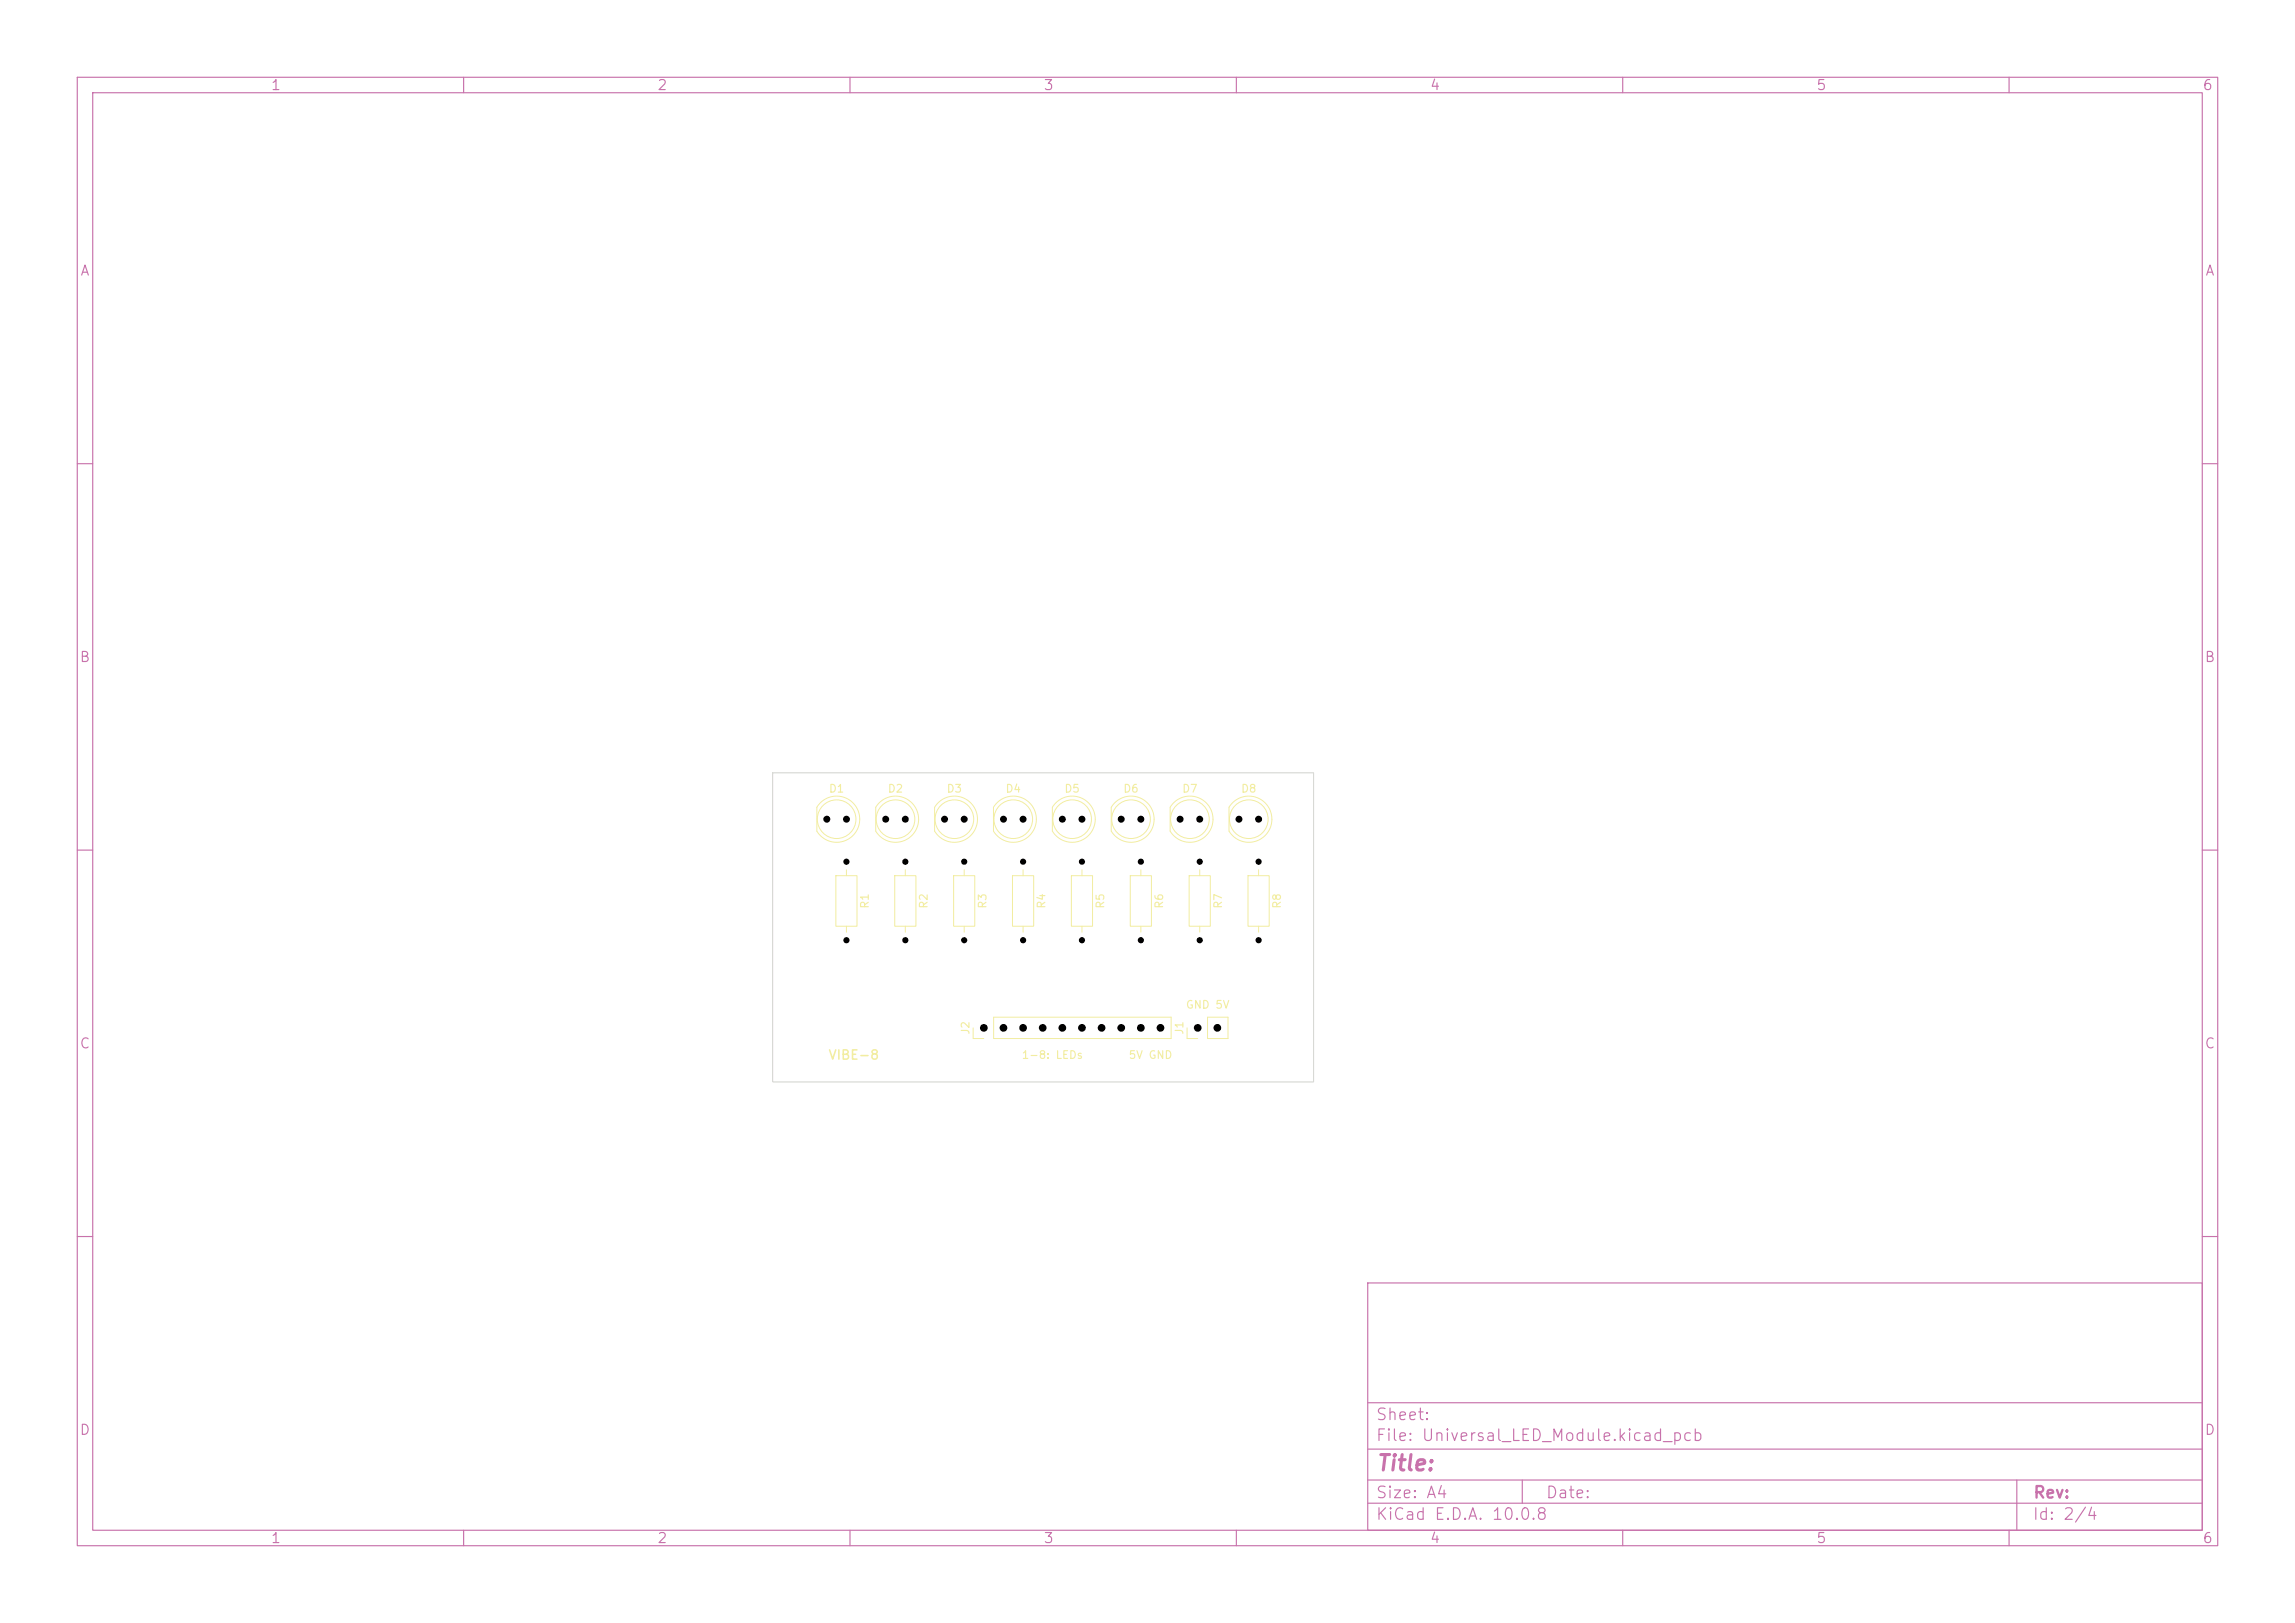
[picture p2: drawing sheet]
<svg xmlns="http://www.w3.org/2000/svg" width="297mm" height="210mm" viewBox="0 0 297 210" stroke-linecap="round" stroke-linejoin="round" font-family="sans-serif">
<defs><g id="words">
<text font-size="2" fill="#c872ab" x="178" y="190.8">Title:</text>
<g font-size="1.5" fill="#c872ab">
<text x="178" y="184.1">Sheet:</text>
<text x="178" y="186.8">File: Universal_LED_Module.kicad_pcb</text>
<text x="178" y="197">KiCad E.D.A. 10.0.8</text>
<text x="178" y="194.2">Size: A4</text>
<text x="200" y="194.2">Date:</text>
<text x="263" y="197">Id: 2/4</text>
<text x="263" y="194.2">Rev:</text>
</g>
<g font-size="1.3" fill="#c872ab">
<text x="35" y="12">1</text>
<text x="85" y="12">2</text>
<text x="135" y="12">3</text>
<text x="185" y="12">4</text>
<text x="235" y="12">5</text>
<text x="285" y="12">6</text>
<text x="10.3" y="36">A</text>
<text x="285.3" y="36">A</text>
<text x="10.2" y="86">B</text>
<text x="285.2" y="86">B</text>
<text x="10.2" y="136">C</text>
<text x="285.2" y="136">C</text>
<text x="10.2" y="186">D</text>
<text x="285.2" y="186">D</text>
<text x="35" y="200">1</text>
<text x="85" y="200">2</text>
<text x="135" y="200">3</text>
<text x="185" y="200">4</text>
<text x="235" y="200">5</text>
<text x="285" y="200">6</text>
</g>
<text font-size="1.2" fill="#f2eda1" x="107.1" y="137.4">VIBE-8</text>
<g font-size="1" fill="#f2eda1">
<text x="107.2" y="102.8">D1</text>
<text x="114.8" y="102.8">D2</text>
<text x="122.4" y="102.8">D3</text>
<text x="130.1" y="102.8">D4</text>
<text x="137.7" y="102.8">D5</text>
<text x="145.3" y="102.8">D6</text>
<text x="152.9" y="102.8">D7</text>
<text x="160.5" y="102.8">D8</text>
<text x="112.7" y="117.7" transform="rotate(-90 112.7 117.7)">R1</text>
<text x="120.3" y="117.7" transform="rotate(-90 120.3 117.7)">R2</text>
<text x="127.9" y="117.7" transform="rotate(-90 127.9 117.7)">R3</text>
<text x="135.5" y="117.7" transform="rotate(-90 135.5 117.7)">R4</text>
<text x="143.1" y="117.7" transform="rotate(-90 143.1 117.7)">R5</text>
<text x="150.8" y="117.7" transform="rotate(-90 150.8 117.7)">R6</text>
<text x="158.4" y="117.7" transform="rotate(-90 158.4 117.7)">R7</text>
<text x="166" y="117.7" transform="rotate(-90 166 117.7)">R8</text>
<text x="153.4" y="130.8">GND 5V</text>
<text x="125.7" y="134" transform="rotate(-90 125.7 134)">J2</text>
<text x="132.1" y="137.3">1-8: LEDs</text>
<text x="146" y="137.3">5V GND</text>
<text x="153.4" y="134" transform="rotate(-90 153.4 134)">J1</text>
</g>
</g></defs>
<g fill="none" stroke="#c872ab" stroke-width=".15">
<path d="M10 10h277v190h-277zM12 12h273v186h-273zM60 10v2M110 10v2M160 10v2M210 10v2M260 10v2M10 60h2M285 60h2M10 110h2M285 110h2M10 160h2"/>
<path d="M177 166h108v32h-108zM285 160h2M60 198v2M110 198v2M160 198v2M177 194.5h108M177 191.5h108M177 187.5h108M177 181.5h108M197 191.5v3M210 198v2M260 198v2"/>
<path d="M261 191.5v6.5"/>
</g>
<g fill="none" stroke="#f2eda1" stroke-width=".13">
<path d="M106.2 103.9a2.99 2.99 0 0 1 4.3 .2 2.99 2.99 0 0 1-.5 4.3 2.99 2.99 0 0 1-4.3-.9v-3zM108.2 113.3h2.7v6.5h-2.7zM109.5 112.5v.8M109.5 119.9v.7M113.8 103.9a2.99 2.99 0 0 1 4.4 .2 2.99 2.99 0 0 1-.6 4.3 2.99 2.99 0 0 1-4.3-.9v-3zM115.8 113.3h2.7v6.5h-2.7zM117.2 112.5v.8M117.2 119.9v.7M121.4 103.9a2.99 2.99 0 0 1 4.4 .2 2.99 2.99 0 0 1-.5 4.3 2.99 2.99 0 0 1-4.4-.9v-3zM123.4 113.3h2.8v6.5h-2.8zM124.8 112.5v.8M124.8 119.9v.7"/>
<path d="M129 103.9a2.99 2.99 0 0 1 4.4 .2 2.99 2.99 0 0 1-.5 4.3 2.99 2.99 0 0 1-4.3-.9v-3zM131 113.3h2.8v6.5h-2.8zM132.4 112.5v.8M132.4 119.9v.7M136.6 103.9a2.99 2.99 0 0 1 4.4 .2 2.99 2.99 0 0 1-.5 4.3 2.99 2.99 0 0 1-4.3-.9v-3zM138.6 113.3h2.8v6.5h-2.8zM140 112.5v.8M140 119.9v.7M144.3 103.9a2.99 2.99 0 0 1 4.3 .2 2.99 2.99 0 0 1-.5 4.3 2.99 2.99 0 0 1-4.3-.9v-3zM146.3 113.3h2.7v6.5h-2.7zM147.6 112.5v.8M147.6 119.9v.7"/>
<path d="M151.9 103.9a2.99 2.99 0 0 1 4.4 .2 2.99 2.99 0 0 1-.6 4.3 2.99 2.99 0 0 1-4.3-.9v-3zM153.9 113.3h2.7v6.5h-2.7zM155.3 112.5v.8M155.3 119.9v.7M159.5 103.9a2.99 2.99 0 0 1 4.4 .2 2.99 2.99 0 0 1-.5 4.3 2.99 2.99 0 0 1-4.4-.9v-3zM161.5 113.3h2.8v6.5h-2.8zM162.9 112.5v.8M162.9 119.9v.7M125.9 133v1.4h1.4M128.6 131.6h23v2.8h-23zM153.6 133v1.4h1.4M156.3 131.6h2.6v2.8h-2.6z"/>
<circle cx="108.3" cy="106" r="2.5"/>
<circle cx="115.9" cy="106" r="2.5"/>
<circle cx="123.5" cy="106" r="2.5"/>
<circle cx="131.1" cy="106" r="2.5"/>
<circle cx="138.7" cy="106" r="2.5"/>
<circle cx="146.4" cy="106" r="2.5"/>
<circle cx="154" cy="106" r="2.5"/>
<circle cx="161.6" cy="106" r="2.5"/>
</g>
<path d="M100 100h70v40h-70z" fill="none" stroke="#d0d2cd" stroke-width=".13"/>
<g fill="#000">
<circle cx="107" cy="106" r=".45"/>
<circle cx="109.5" cy="106" r=".45"/>
<circle cx="109.5" cy="111.5" r=".4"/>
<circle cx="114.6" cy="106" r=".45"/>
<circle cx="117.2" cy="106" r=".45"/>
<circle cx="117.2" cy="111.5" r=".4"/>
<circle cx="122.2" cy="106" r=".45"/>
<circle cx="124.8" cy="106" r=".45"/>
<circle cx="124.8" cy="111.5" r=".4"/>
<circle cx="129.9" cy="106" r=".45"/>
<circle cx="132.4" cy="106" r=".45"/>
<circle cx="132.4" cy="111.5" r=".4"/>
<circle cx="137.5" cy="106" r=".45"/>
<circle cx="140" cy="106" r=".45"/>
<circle cx="140" cy="111.5" r=".4"/>
<circle cx="145.1" cy="106" r=".45"/>
<circle cx="147.6" cy="106" r=".45"/>
<circle cx="147.6" cy="111.5" r=".4"/>
<circle cx="152.7" cy="106" r=".45"/>
<circle cx="155.3" cy="106" r=".45"/>
<circle cx="155.3" cy="111.5" r=".4"/>
<circle cx="160.3" cy="106" r=".45"/>
<circle cx="162.9" cy="106" r=".45"/>
<circle cx="162.9" cy="111.5" r=".4"/>
<circle cx="109.5" cy="121.7" r=".4"/>
<circle cx="117.2" cy="121.7" r=".4"/>
<circle cx="124.8" cy="121.7" r=".4"/>
<circle cx="127.3" cy="133" r=".5"/>
<circle cx="129.9" cy="133" r=".5"/>
<circle cx="132.4" cy="133" r=".5"/>
<circle cx="132.4" cy="121.7" r=".4"/>
<circle cx="134.9" cy="133" r=".5"/>
<circle cx="137.5" cy="133" r=".5"/>
<circle cx="140" cy="133" r=".5"/>
<circle cx="140" cy="121.7" r=".4"/>
<circle cx="142.6" cy="133" r=".5"/>
<circle cx="145.1" cy="133" r=".5"/>
<circle cx="147.6" cy="133" r=".5"/>
<circle cx="147.6" cy="121.7" r=".4"/>
<circle cx="150.2" cy="133" r=".5"/>
<circle cx="155" cy="133" r=".5"/>
<circle cx="155.3" cy="121.7" r=".4"/>
<circle cx="157.5" cy="133" r=".5"/>
<circle cx="162.9" cy="121.7" r=".4"/>
</g>
<use href="#words"/>
</svg>
